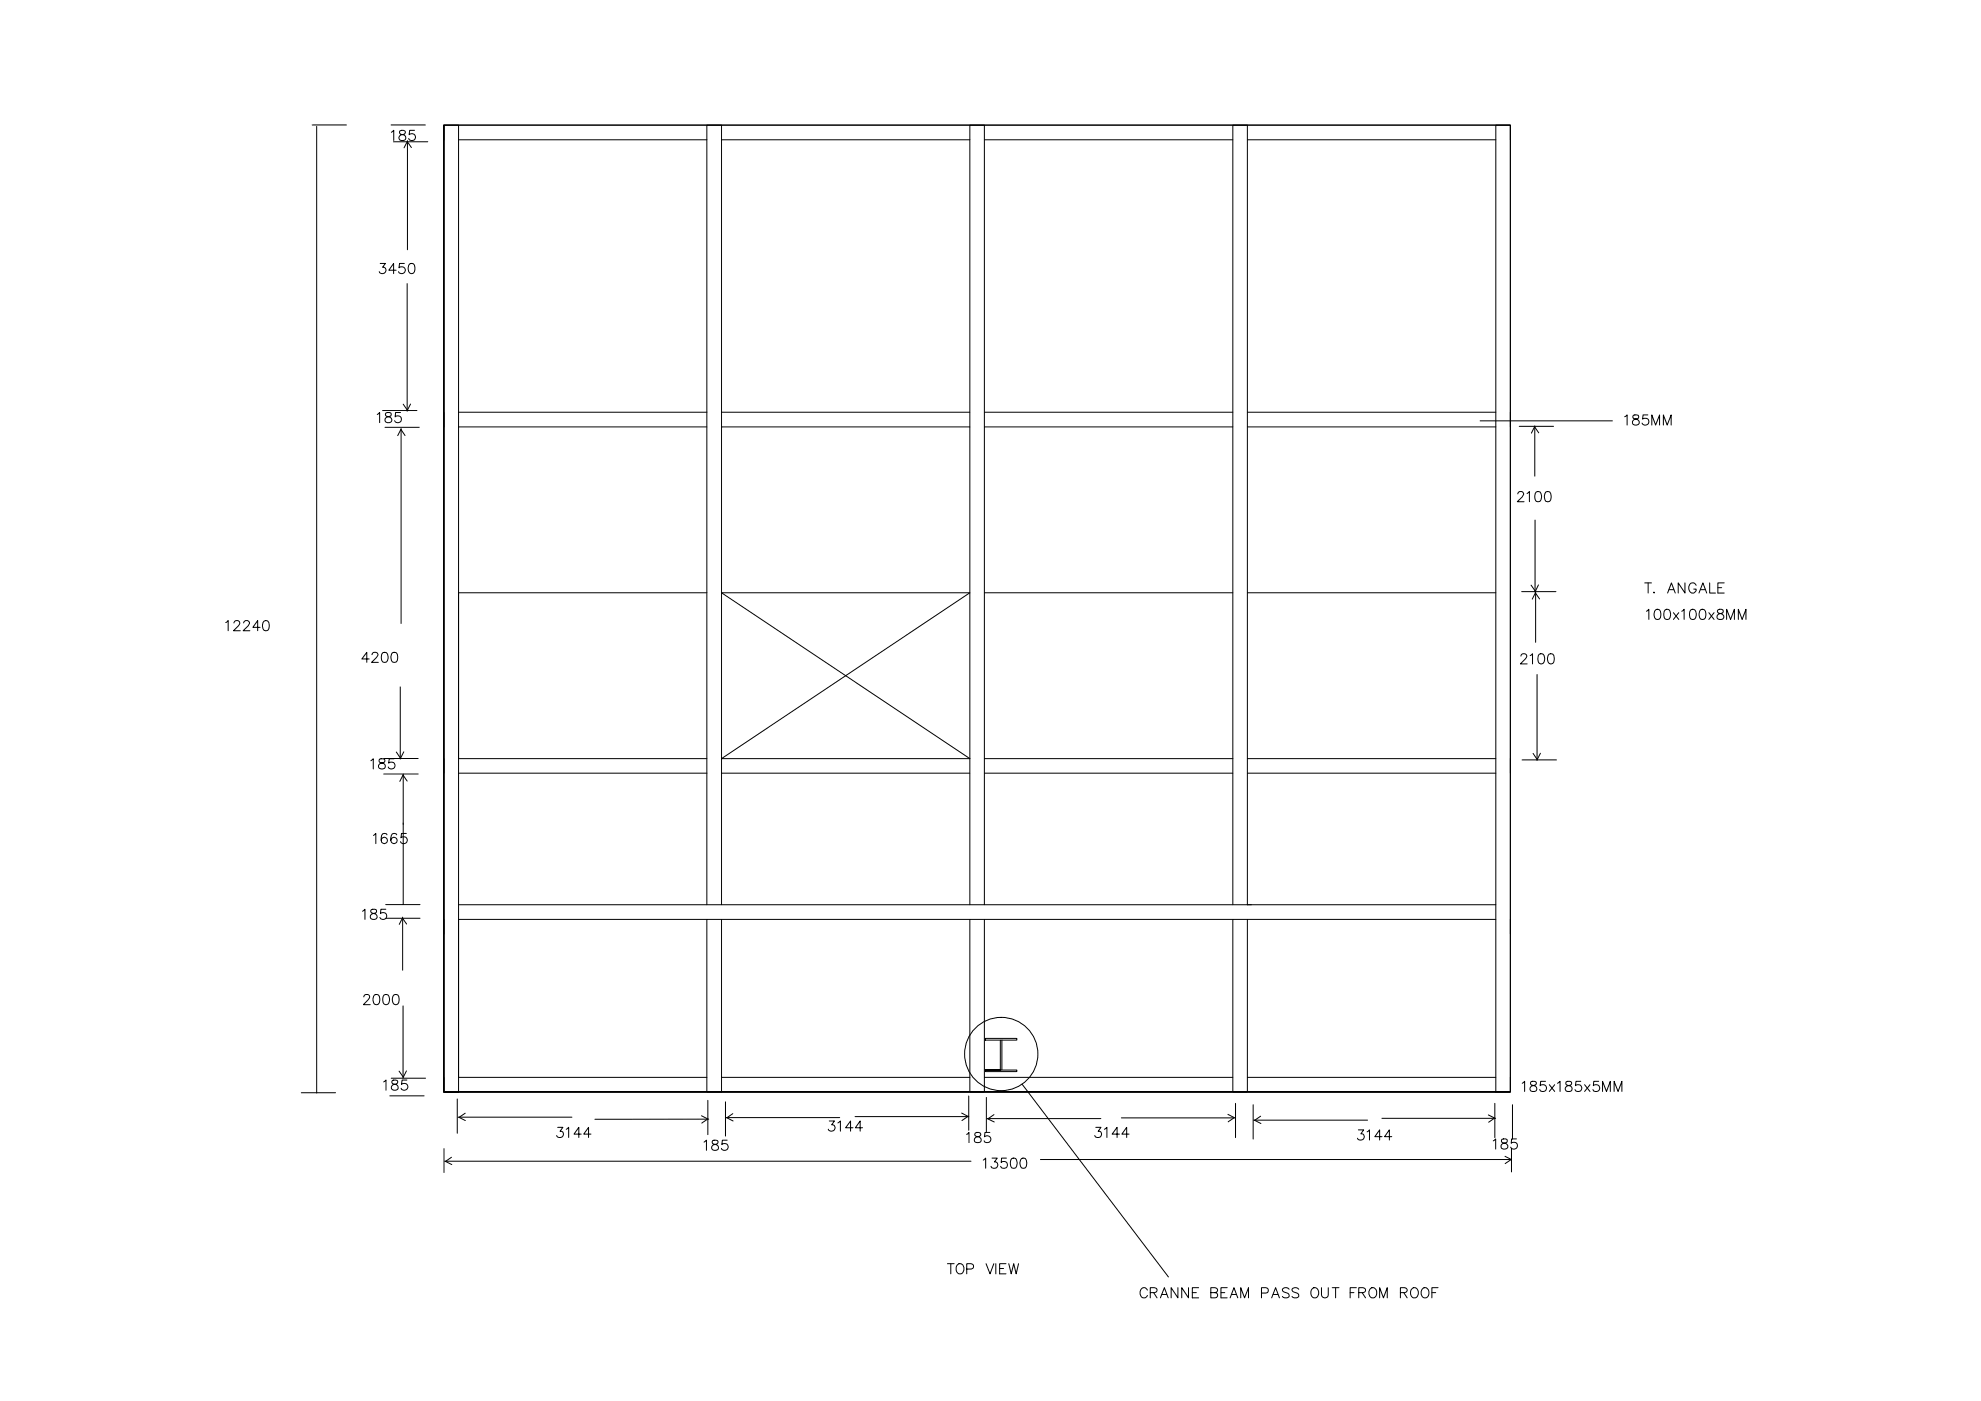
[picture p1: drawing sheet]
<svg xmlns="http://www.w3.org/2000/svg" width="594mm" height="420mm" viewBox="0 0 594 420" stroke-linecap="round" stroke-linejoin="round" font-family="sans-serif">
<!-- layer: 0 -->
<g fill="none" stroke="#000" stroke-width=".3">
<path d="M93.6 37.5h10.3M95 37.9v289.9M117.3 37.5h10.3M133.1 37.5v290h319.8v-290h-319.8v290h319.8M133.1 37.5h4.4v290h-4.4h4.4h-4.4zM448.6 37.5h4.3v290h-4.3zM118 42.5h10.3M122.1 42.5l1.3 1.8M122.1 42.4l-.9 1.9M122.2 42.2v32.7M133.1 41.9v-4.4h319.8v4.4M137.5 41.9h74.5"/>
<path d="M216.4 41.9h74.4M295.2 41.9h74.5M374.1 41.9h74.5M122.1 85.1v38.2M114.7 123.1h10.3M115.5 128.2h10.2M120.2 128.8l1.3 1.8M120.2 128.7l-.9 2M120.3 128.5v58.5M120.9 121.2l1.2 1.8M123.1 121.2l-1 1.9M133.1 123.6v4.4"/>
<path d="M137.5 128h74.5M137.5 123.6h74.5M216.4 128h74.4M216.4 123.6h74.4M295.2 128h74.5M295.2 123.6h74.5M374.1 128h74.5M374.1 123.6h74.5M443.9 126.2h39.6M452.9 123.6v4.4M455.6 127.9h10.3M460.2 128l1.2 1.8"/>
<path d="M460.2 127.9l-1 2M460.3 127.7v15.1M460.3 156v21.6M212 177.8h-74.5v49.7v-.5M216.4 177.8h74.4l-74.4 49.7h74.4zM295.2 177.8h74.5M374.1 177.8h74.5M456.3 177.4h10.3M459.2 175.5l1.2 1.8M460.5 177.9l1.2 1.7M460.5 177.8l-1 1.9M460.5 177.5v15.1"/>
<path d="M461.4 175.4l-1 1.9M120 206v21.6M460.9 202.3v25.8M115.1 232.1h10.3M115.1 227.5h10.3M118.8 225.5l1.3 1.8M120.9 232.5l1.2 1.7M120.9 232.4l-1 1.9M120.9 232.2v39.1M121.1 225.5l-1 1.9M133.1 227.5v4.4M137.5 227.5h74.5"/>
<path d="M137.5 231.9h74.5M216.4 231.9h74.4M295.2 227.5h74.5M295.2 231.9h74.5M374.1 227.5h74.5M374.1 231.9h74.5M452.9 227.5v4.4M456.5 227.9h10.3M459.8 225.9l1.2 1.9M462 225.9l-1 1.9M115.7 275.4h10.3M115.7 271.3h10.3"/>
<path d="M120.7 275.4l1.2 1.7M120.7 275.3l-1 1.9M120.7 275.1v15.9M133.1 275.7v4.4M137.5 271.3h311.1M212 275.7v51.8h4.4v-51.8M212 271.3v-233.8h4.4v233.8M290.8 275.7v51.8h4.4v-51.8M290.8 271.3v-233.8h4.4v233.8M369.7 275.7v51.8h4.4v-51.8M369.7 271.3v-233.8h4.4v233.8M448.6 275.7h-311.1v47.4h74.5"/>
<path d="M452.9 275.7v4.4M120.9 301.7v21.6M295.5 311.4h9.4v.5h-9.4zM300 311.9v9h-4.5M300.5 311.9v9M90.4 327.7h10.2M116.9 328.6h10.3M117.3 323.4h10.3M119.7 321.2l1.2 1.8M121.9 321.2l-1 1.9M133.1 323.1v4.4h319.8v-4.4M137.1 329.6v10.3"/>
<path d="M137.4 335h34.1M139.5 333.9l-1.8 1.2 1.8 1M210.4 334.6l1.8 1-1.7 1.2M212.3 330v10.3M212.5 335.6l-34.1 .1M216.4 323.1h74.4M217.6 330.4v10.3M217.7 335.2h34.1M217.9 335.2l2 1M219.8 334l-1.8 1.2M256.4 334.9h34.1M288.4 333.8l1.9 1"/>
<path d="M290.3 334.8l-1.8 1.3M290.5 328.7v10.3M295.2 323.1h74.5M295.5 320.9h9.4v.5h-9.4zM295.8 329.1v10.3M296 335.5h34.1M296.2 335.5l2 1M298.1 334.3l-1.8 1.2M306.5 325.1l43.9 57.9M336.3 335.3h34.1M368.2 334.2l1.9 1M370.1 335.2l-1.8 1.2"/>
<path d="M370.5 330.9v10.3M374.1 323.1h74.5M375.8 331.3v10.3M376 335.9h34.1M376.2 336l1.9 .9M378.1 334.7l-1.8 1.3M414.4 335.4h34.1M446.3 334.4l2 .9M448.2 335.3l-1.8 1.3M448.3 330.9v10.3M453.6 331.3v10.3M133.2 344.5v7.1"/>
<path d="M133.3 348.2h157.9M135.4 347.1l-1.8 1.2 1.9 1M312 347.7h141.2M451.3 346.8l1.9 .9M453.2 347.7l-1.8 1.3M453.3 344.4v7.1"/>
<circle cx="300.3" cy="316.1" r="11"/>
</g>
<!-- layer: GREY -->
<g fill="none" stroke="#000" stroke-width=".3">
<path d="M117.4 39.7l.7-.6v3M119.9 39.3a.64 .64 0 0 0 .3 1 1.11 1.11 0 0 1 1.2 .3 1.11 1.11 0 0 1 .2 1.2 1.09 1.09 0 0 1-1.2 .3 1.09 1.09 0 0 1-.8-1 1.39 1.39 0 0 1 1.5-.8 .61 .61 0 0 0 .3-1l-.4-.2zM124.3 39.1h-1.4l-.2 1.3a1.08 1.08 0 0 1 1.6-.1 1.08 1.08 0 0 1-.1 1.7 1.08 1.08 0 0 1-1.6-.5M114 79h1.6l-.9 1.2a1.02 1.02 0 0 1 1 1.4 1.02 1.02 0 0 1-1.7 .3l-.3-.4M121.3 79h-1.5l-.2 1.3a1.08 1.08 0 0 1 1.7 0 1.08 1.08 0 0 1-.2 1.6 1.08 1.08 0 0 1-1.6-.4M122.9 79.1a1.02 1.02 0 0 1 1.4 .5 2.07 2.07 0 0 1-.7 2.5h-.3a1.92 1.92 0 0 1-.4-3zM118.8 81h-2.2l1.4-2v3.1M113.1 124.3l.7-.6v3.1M115.8 123.8a.59 .59 0 0 0-.2 .6 .59 .59 0 0 0 .4 .5 1.25 1.25 0 0 1 1.5 1.3 1.06 1.06 0 0 1-1.2 .6 1.06 1.06 0 0 1-.8-1.1 1.69 1.69 0 0 1 1.7-1l.1-.6a1.13 1.13 0 0 0-1.5-.3zM120.1 123.7h-1.5l-.1 1.3a1.07 1.07 0 0 1 1.6 0 1.07 1.07 0 0 1-.2 1.6 1.07 1.07 0 0 1-1.6-.4M487.2 125l.7-.6v3.1M489.8 124.6a.63 .63 0 0 0 .3 1 1.1 1.1 0 0 1 1.2 .4 1.1 1.1 0 0 1 0 1.3 1.18 1.18 0 0 1-1.7-.4 1.48 1.48 0 0 1 1.7-1.5l.1-.5a1.21 1.21 0 0 0-1.6-.3z"/>
<path d="M494.2 124.4h-1.5l-.1 1.3a1.08 1.08 0 0 1 1.6 0 1.08 1.08 0 0 1-.2 1.6 1.08 1.08 0 0 1-1.6-.4M495.4 127.5v-3.1l1.1 3.1 1.2-3.1v3.1M498.8 127.5v-3.1l1.2 3.1 1.2-3.1v3.1M455.2 148.1l.1-.4 .4-.3 .9 .1a.67 .67 0 0 1 .1 1.1l-1.7 1.9h2M457.9 148l.8-.6v3.1M460.7 147.5a1 1 0 0 1 1.4 .5 1.54 1.54 0 0 1-1 2.5 1.66 1.66 0 0 1-.7-2.5zM463.6 147.5a1.03 1.03 0 0 1 1.4 .5 2.68 2.68 0 0 1-.3 2.3 1 1 0 0 1-1.4-.4 2.49 2.49 0 0 1 .3-2.4zM493.2 174.8h2.1M494.3 174.8v3.1M496 177.6l-.1 .1 .1 .2 .2-.2M500.1 177.9l1.1-3.1 1.2 3.1M500.5 176.8h1.5"/>
<path d="M505.3 174.8v3.1l-2-3.1v3.1M508.6 175.5a1.14 1.14 0 0 0-1.2-.7 1.14 1.14 0 0 0-1 1.2 1.34 1.34 0 0 0 .3 1.4 1.34 1.34 0 0 0 1.5 .3l.4-.6v-.4h-.7M509.5 177.9l1.2-3.1 1.1 3.1M510 176.8h1.4M512.7 174.8v3.1h1.7M515.2 176.2h1.1M517.1 174.8h-1.9v3.1h1.9M67.7 186.7l.7-.6v3.1M70.2 186.8l.6-.7h.5l.5 .3a.99 .99 0 0 1-.3 1.3l-1.5 1.5h2.1M73.1 186.8l.1-.4 .4-.3 .9 .2a.66 .66 0 0 1 .1 1l-1.7 1.9h2M78 188.1h-2.2l1.5-2v3.1M79.2 186.3a.94 .94 0 0 1 1.4 .4 2.68 2.68 0 0 1-.3 2.3 1 1 0 0 1-1.4-.4 2.26 2.26 0 0 1 .3-2.3z"/>
<path d="M110.7 197.6h-2.2l1.5-2v3M111.6 196.4l.1-.5a1.02 1.02 0 0 1 1.5 0l.1 .3-.1 .6-1.8 1.8h2.1M114.8 195.8a1.02 1.02 0 0 1 1.4 .4 1.51 1.51 0 0 1-1 2.4 1.33 1.33 0 0 1-.8-1.7zM117.7 195.8a1.07 1.07 0 0 1 1.4 .4 2.64 2.64 0 0 1-.3 2.3 1.02 1.02 0 0 1-1.4-.4 2.46 2.46 0 0 1 .3-2.3zM456.1 196.8l.1-.4a.95 .95 0 0 1 1.6 .2l-.4 1-1.5 1.5h2.1M458.9 196.6l.7-.5v3M461.6 196.2a1.02 1.02 0 0 1 1.5 .4 1.56 1.56 0 0 1-1.1 2.5 2 2 0 0 1-.4-2.9zM464.5 196.2a1.02 1.02 0 0 1 1.5 .4 2.07 2.07 0 0 1-.7 2.5h-.3a1.92 1.92 0 0 1-.5-2.9zM493.7 183.3l.8-.6v3.1M496.5 182.9a.94 .94 0 0 1 1.4 .4 2.64 2.64 0 0 1-.3 2.3 1.02 1.02 0 0 1-1.4-.4 2.33 2.33 0 0 1 .3-2.3zM499.4 182.9a.94 .94 0 0 1 1.4 .4 1.51 1.51 0 0 1-1 2.5 1.33 1.33 0 0 1-.8-1.8zM501.8 183.7l1.6 2.1"/>
<path d="M503.4 183.7l-1.6 2.1M504.3 183.3l.8-.6v3.1M507.1 182.9a.94 .94 0 0 1 1.4 .4 1.51 1.51 0 0 1-1 2.5 1.33 1.33 0 0 1-.8-1.8zM510 182.9a.99 .99 0 0 1 1.4 .4 2.64 2.64 0 0 1-.3 2.3 1.02 1.02 0 0 1-1.4-.4 2.46 2.46 0 0 1 .3-2.3zM512.5 183.7l1.5 2.1M514 183.7l-1.5 2.1M515.2 182.9a.59 .59 0 0 0-.2 .6 .59 .59 0 0 0 .5 .4 1.1 1.1 0 0 1 1.2 .5 1.1 1.1 0 0 1 0 1.2 1.27 1.27 0 0 1-1.8-.4 1.18 1.18 0 0 1 1.5-1.3 .63 .63 0 0 0 .3-1l-.5-.2zM517.8 185.8v-3.1l1.2 3.1 1.1-3.1v3.1M521.3 185.8v-3.1l1.1 3.1 1.2-3.1v3.1M111.2 228.1l.7-.5v3M113.8 227.7a.63 .63 0 0 0 .3 1 1.25 1.25 0 0 1 1.4 1.3 1.06 1.06 0 0 1-1.1 .6 1.06 1.06 0 0 1-.9-1 1.83 1.83 0 0 1 1.8-1l.1-.6a1.21 1.21 0 0 0-1.6-.3zM118.2 227.6h-1.5l-.1 1.3a1.08 1.08 0 0 1 1.6-.1 1.08 1.08 0 0 1-.2 1.6 1.08 1.08 0 0 1-1.6-.4"/>
<path d="M112 250.5l.7-.5v3M116 250.4a.94 .94 0 0 0-1.3-.3 2.41 2.41 0 0 0 0 2.7 .93 .93 0 0 0 1.4-.4 .93 .93 0 0 0-.6-1.3 .93 .93 0 0 0-1.2 .9M119 250.4a.94 .94 0 0 0-1.3-.3 1.8 1.8 0 0 0 .4 2.9 .96 .96 0 0 0 1-.9 .96 .96 0 0 0-.9-1 .96 .96 0 0 0-1 .9M121.8 250h-1.4l-.2 1.3a1.08 1.08 0 0 1 1.7-.1 1.08 1.08 0 0 1-.2 1.6 1.08 1.08 0 0 1-1.6-.4M108.7 273.3l.7-.6v3M111.4 272.8a.59 .59 0 0 0-.2 .6 .59 .59 0 0 0 .4 .4 1.25 1.25 0 0 1 1.5 1.3 1.06 1.06 0 0 1-1.2 .7 1.06 1.06 0 0 1-.8-1.1 1.69 1.69 0 0 1 1.7-1l.1-.6a1.13 1.13 0 0 0-1.5-.3zM115.7 272.7h-1.5l-.1 1.3a1.07 1.07 0 0 1 1.6 0 1.07 1.07 0 0 1-.2 1.6 1.07 1.07 0 0 1-1.6-.5M109.1 299l.2-.5a1.02 1.02 0 0 1 1.4 0 .99 .99 0 0 1-.3 1.3l-1.4 1.5h2M112.3 298.4a1.06 1.06 0 0 1 1.5 .4 2.07 2.07 0 0 1-.8 2.5h-.3a1.68 1.68 0 0 1-.7-2.5zM115.2 298.4a1.02 1.02 0 0 1 1.4 .4 1.56 1.56 0 0 1-1 2.5 2 2 0 0 1-.4-2.9zM118.1 298.4a1.02 1.02 0 0 1 1.5 .4 2.07 2.07 0 0 1-.8 2.5h-.3a1.92 1.92 0 0 1-.4-2.9zM115 324.5l.8-.6v3.1"/>
<path d="M117.7 324a.63 .63 0 0 0 .3 1 1.25 1.25 0 0 1 1.4 1.4 1.06 1.06 0 0 1-1.2 .6 1.06 1.06 0 0 1-.8-1.1 1.37 1.37 0 0 1 1.4-.9 .59 .59 0 0 0 .5-.4 .59 .59 0 0 0-.2-.6zM122 323.9h-1.4l-.2 1.3a1.08 1.08 0 0 1 1.6 0 1.08 1.08 0 0 1-.1 1.6 1.08 1.08 0 0 1-1.6-.4M167.2 338.1h1.6l-.8 1.2a.97 .97 0 0 1 1 1.1 .97 .97 0 0 1-1.3 .7l-.5-.1-.3-.5M169.8 338.7l.7-.6v3M248.7 336.2h1.5l-.8 1.1a1.02 1.02 0 0 1 .9 1.4 1.02 1.02 0 0 1-1.6 .4l-.3-.5M251.3 336.8l.7-.6v3M255.8 338.2h-2.2l1.5-2v3M258.7 338.2h-2.2l1.5-2v3M292.5 339.8a.59 .59 0 0 0-.2 .6 .59 .59 0 0 0 .5 .4 1.08 1.08 0 0 1 1.2 .4 1.08 1.08 0 0 1-.1 1.3h-1.4a.92 .92 0 0 1-.3-1 .92 .92 0 0 1 .9-.6l.5-.1a.59 .59 0 0 0 .5-.4 .59 .59 0 0 0-.2-.6l-.4-.2zM296.9 339.6h-1.5l-.2 1.3a1.09 1.09 0 0 1 1.7 0 1.09 1.09 0 0 1-.2 1.6 1.09 1.09 0 0 1-1.6-.4M328.6 338.1h1.6l-.9 1.2a.97 .97 0 0 1 1.1 1.1 .97 .97 0 0 1-1.4 .7l-.4-.1-.3-.5M331.2 338.7l.7-.6v3"/>
<path d="M407.3 338.9h1.7l-.9 1.1a.97 .97 0 0 1 1 1.2 .97 .97 0 0 1-1.3 .7l-.5-.1-.2-.5M410 339.4l.7-.5v3M456.5 324.9l.7-.6v3M459.1 324.4a.63 .63 0 0 0 .3 1 1.25 1.25 0 0 1 1.5 1.3 1.06 1.06 0 0 1-1.2 .7 1.06 1.06 0 0 1-.9-1.1 1.37 1.37 0 0 1 1.5-.9 .59 .59 0 0 0 .4-.4 .59 .59 0 0 0-.1-.6zM463.5 324.3h-1.5l-.1 1.3a1.08 1.08 0 0 1 1.6-.1 1.08 1.08 0 0 1-.2 1.7 1.08 1.08 0 0 1-1.6-.5M464.6 325.3l1.6 2M466.2 325.3l-1.6 2M467.1 324.9l.7-.6v3M469.7 324.4a.63 .63 0 0 0 .3 1 1.25 1.25 0 0 1 1.4 1.3 1.06 1.06 0 0 1-1.2 .7 1.06 1.06 0 0 1-.8-1.1 1.83 1.83 0 0 1 1.7-1l.2-.6a1.21 1.21 0 0 0-1.6-.3zM474.1 324.3h-1.5l-.1 1.3a1.08 1.08 0 0 1 1.6-.1 1.08 1.08 0 0 1-.2 1.7 1.08 1.08 0 0 1-1.6-.5M475.2 325.3l1.6 2M476.8 325.3l-1.6 2"/>
<path d="M479.4 324.3h-1.4l-.2 1.3a1.08 1.08 0 0 1 1.7-.1 1.08 1.08 0 0 1-.2 1.7 1.08 1.08 0 0 1-1.6-.5M480.6 327.3v-3l1.2 3 1.1-3v3M484.1 327.3v-3l1.1 3 1.2-3v3M174.3 340.1h-2.2l1.5-2v3M177.2 340.1h-2.1l1.4-2v3M211.1 342.5l.8-.6v3.1M213.7 342.1a.63 .63 0 0 0 .3 1 1.25 1.25 0 0 1 1.4 1.3 1.06 1.06 0 0 1-1.1 .6 1.06 1.06 0 0 1-.9-1 1.83 1.83 0 0 1 1.8-1l.1-.6a1.21 1.21 0 0 0-1.6-.3zM218.1 341.9h-1.5l-.1 1.4a1.08 1.08 0 0 1 1.6-.1 1.08 1.08 0 0 1-.2 1.6 1.08 1.08 0 0 1-1.6-.4M289.9 340.2l.7-.6v3.1M294.9 347.9l.7-.6v3.1M297.5 347.3h1.6l-.9 1.2a1.03 1.03 0 0 1 1 1.4 1.03 1.03 0 0 1-1.7 .3l-.3-.4M301.8 347.3h-1.4l-.2 1.3a1.07 1.07 0 0 1 1.7 0 1.07 1.07 0 0 1-.3 1.6 1.07 1.07 0 0 1-1.5-.4"/>
<path d="M303.4 347.4a1 1 0 0 1 1.5 .5 2.49 2.49 0 0 1-.3 2.3 1.03 1.03 0 0 1-1.5-.4 2.68 2.68 0 0 1 .3-2.4zM306.3 347.4a1 1 0 0 1 1.5 .5 2.68 2.68 0 0 1-.3 2.3 1 1 0 0 1-1.5-.4 2.36 2.36 0 0 1 .3-2.4zM335.7 340.1h-2.2l1.5-2v3M338.6 340.1h-2.2l1.5-2v3M414.5 340.9h-2.2l1.4-2v3M417.4 340.9h-2.2l1.5-2v3M447.8 342.2l.7-.6v3M450.4 341.7a.63 .63 0 0 0 .3 1 1.31 1.31 0 0 1 1.5 1.3 1.02 1.02 0 0 1-1.3 .6 1.02 1.02 0 0 1-.6-1.3l1.3-.6a.63 .63 0 0 0 .3-1zM454.8 341.6h-1.5l-.1 1.3a1.07 1.07 0 0 1 1.6 0 1.07 1.07 0 0 1-.2 1.6 1.07 1.07 0 0 1-1.6-.5M284.1 379h2M285.1 379v3M287 379.4l.3-.2a1.16 1.16 0 0 1 1.8 .9 1.35 1.35 0 0 1-.3 1.5 1.35 1.35 0 0 1-1.5 .3 1.9 1.9 0 0 1-.3-2.5z"/>
<path d="M295.7 379l1.2 3 1.1-3M298.6 379v3M301.7 379h-1.9v3h1.9M302.5 379l.7 3 .8-3 .7 3 .7-3M289.9 380.6l1.7-.2a.8 .8 0 0 0 .3-.8 .8 .8 0 0 0-.7-.6h-1.3v3M299.8 380.4h1.2M344.1 386.9a1.14 1.14 0 0 0-1.3-.7 1.14 1.14 0 0 0-.9 1.2v.7a1.14 1.14 0 0 0 .9 1.1 1.14 1.14 0 0 0 1.3-.7M344.9 387.7l1.8-.2 .3-.4-.1-.6-.6-.3h-1.4v3M346 387.7l1 1.5M348 389.2l1.2-3 1.1 3M348.4 388.2h1.5M353.2 386.2v3l-2-3v3"/>
<path d="M356.4 386.2v3l-2-3v3M357.6 387.7h1.1M359.5 386.2h-1.9v3h1.9M363.1 387.7l1.7-.2a.68 .68 0 0 0 0-1.2l-1.7-.1v3h1.3a.8 .8 0 0 0 .7-.4 .8 .8 0 0 0-.1-.9l-.6-.2M366.2 387.7h1.1M368 386.2h-1.8v3h1.8M368.9 389.2l1.1-3 1.2 3M369.3 388.2h1.5M372.1 389.2v-3l1.1 3 1.2-3v3M378.3 387.8l1.8-.1 .2-.5-.1-.7-.6-.3h-1.3v3M381.4 389.2l1.1-3 1.2 3M381.8 388.2h1.5"/>
<path d="M386.6 386.6a1.13 1.13 0 0 0-1.1-.5 1.13 1.13 0 0 0-.9 .8l.3 .5 1.4 .5a.72 .72 0 0 1 0 1.2 1.44 1.44 0 0 1-1.7-.3M389.5 386.6a1.13 1.13 0 0 0-1.1-.5 1.13 1.13 0 0 0-1 .8l.3 .5 1.2 .4a.74 .74 0 0 1 .6 .6 .74 .74 0 0 1-.3 .7 1.44 1.44 0 0 1-1.8-.3M393.4 386.6a1.11 1.11 0 0 1 1.3-.4 1.11 1.11 0 0 1 .7 1.2v.7a1.16 1.16 0 0 1-1.1 1.2 1.16 1.16 0 0 1-1.2-1.2zM396.3 386.2v2.2a1.03 1.03 0 0 0 1 .8 1.03 1.03 0 0 0 1-.8v-2.2M399.5 386.2h2M400.5 386.2v3M404.9 387.7h1.1M406.8 386.2h-1.9v3M407.5 387.7l1.7-.2 .3-.4-.1-.6-.6-.3h-1.3v3M408.5 387.7l1 1.5M410.8 386.6a1.11 1.11 0 0 1 1.3-.4 1.11 1.11 0 0 1 .7 1.2 1.34 1.34 0 0 1-.2 1.4 1.34 1.34 0 0 1-1.5 .3l-.3-.3a1.93 1.93 0 0 1 0-2.2zM413.7 389.2v-3l1.2 3 1.1-3v3"/>
<path d="M420 387.7h1.3a.8 .8 0 0 0 .7-.9l-.7-.6h-1.3v3M421 387.7l1 1.5M423.3 386.6l.3-.3a1.45 1.45 0 0 1 1.7 .7 1.45 1.45 0 0 1-.3 1.8 1.13 1.13 0 0 1-1.2 .4 1.13 1.13 0 0 1-.8-1.1zM426.5 386.6l.3-.3a1.45 1.45 0 0 1 1.7 .7 1.45 1.45 0 0 1-.3 1.8 1.13 1.13 0 0 1-1.3 .4 1.13 1.13 0 0 1-.7-1.1zM429.4 387.7h1.1M431.3 386.2h-1.9v3"/>
</g>
</svg>
